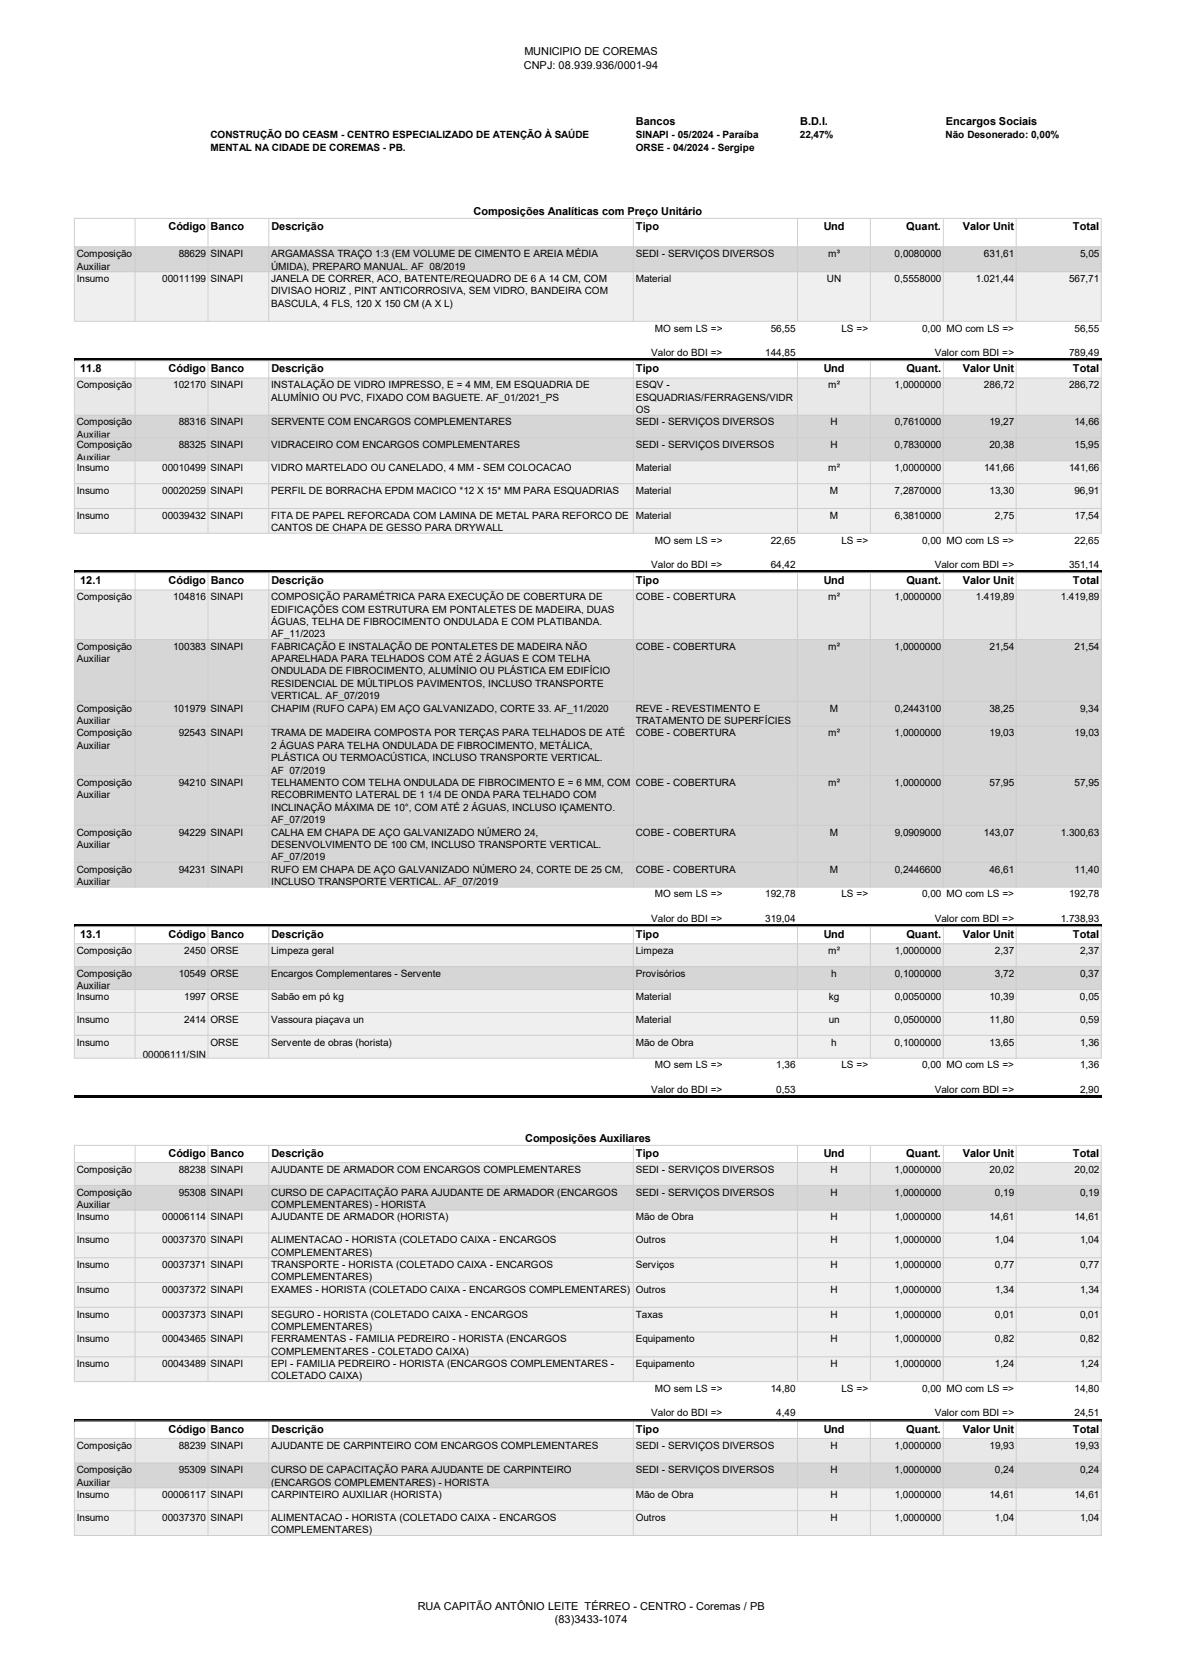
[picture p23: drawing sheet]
<svg xmlns="http://www.w3.org/2000/svg" width="210mm" height="297mm" viewBox="0 0 210 297" stroke-linecap="round" stroke-linejoin="round" font-family="sans-serif">
<defs><g id="words">
<g font-size="1.9">
<text x="93.2" y="9.8">MUNICIPIO DE COREMAS</text>
<text x="93.1" y="12.2">CNPJ: 08.939.936/0001-94</text>
<text x="113" y="22.2">Bancos</text>
<text x="142.2" y="22.2">B.D.I.</text>
<text x="168.1" y="22.2">Encargos Sociais</text>
<text x="29.9" y="40.9">Código Banco</text>
<text x="48.2" y="40.9">Descrição</text>
<text x="84.2" y="38.2">Composições Analíticas com Preço Unitário</text>
<text x="113" y="40.9">Tipo</text>
<text x="146.3" y="40.9">Und</text>
<text x="161" y="40.9">Quant.</text>
<text x="171.1" y="40.9">Valor Unit</text>
<text x="190.6" y="40.9">Total</text>
<text x="14.2" y="66.2">11.8</text>
<text x="29.9" y="66.2">Código Banco</text>
<text x="48.2" y="66.2">Descrição</text>
<text x="113" y="66.2">Tipo</text>
<text x="146.4" y="66.2">Und</text>
<text x="161" y="66.2">Quant.</text>
<text x="171.1" y="66.2">Valor Unit</text>
<text x="190.6" y="66.2">Total</text>
<text x="14.2" y="103.8">12.1</text>
<text x="29.9" y="103.8">Código Banco</text>
<text x="48.2" y="103.8">Descrição</text>
<text x="113" y="103.8">Tipo</text>
<text x="146.4" y="103.8">Und</text>
<text x="161" y="103.8">Quant.</text>
<text x="171.1" y="103.8">Valor Unit</text>
<text x="190.6" y="103.8">Total</text>
<text x="14.2" y="166.8">13.1</text>
<text x="29.9" y="166.8">Código Banco</text>
<text x="48.2" y="166.8">Descrição</text>
<text x="113" y="166.8">Tipo</text>
<text x="146.4" y="166.8">Und</text>
<text x="161" y="166.8">Quant.</text>
<text x="171.1" y="166.8">Valor Unit</text>
<text x="190.6" y="166.8">Total</text>
<text x="93.3" y="203">Composições Auxiliares</text>
<text x="29.9" y="205.6">Código Banco</text>
<text x="48.2" y="205.6">Descrição</text>
<text x="113" y="205.6">Tipo</text>
<text x="146.3" y="205.6">Und</text>
<text x="161" y="205.6">Quant.</text>
<text x="171.1" y="205.6">Valor Unit</text>
<text x="190.6" y="205.6">Total</text>
<text x="29.9" y="254.6">Código Banco</text>
<text x="48.2" y="254.6">Descrição</text>
<text x="113" y="254.6">Tipo</text>
<text x="146.3" y="254.6">Und</text>
<text x="161" y="254.6">Quant.</text>
<text x="171.1" y="254.6">Valor Unit</text>
<text x="190.6" y="254.6">Total</text>
<text x="74.2" y="286.1">RUA CAPITÃO ANTÔNIO LEITE TÉRREO - CENTRO - Coremas / PB</text>
<text x="98.6" y="288.5">(83)3433-1074</text>
</g>
<g font-size="1.8">
<text x="37.4" y="24.6">CONSTRUÇÃO DO CEASM - CENTRO ESPECIALIZADO DE ATENÇÃO À SAÚDE</text>
<text x="37.4" y="26.9">MENTAL NA CIDADE DE COREMAS - PB.</text>
<text x="112.9" y="24.6">SINAPI - 05/2024 - Paraíba</text>
<text x="112.9" y="26.9">ORSE - 04/2024 - Sergipe</text>
<text x="142.1" y="24.6">22,47%</text>
<text x="168" y="24.6">Não Desonerado: 0,00%</text>
<text x="13.6" y="45.7">Composição</text>
<text x="13.6" y="47.9">Auxiliar</text>
<text x="31.8" y="45.7">88629 SINAPI</text>
<text x="48.2" y="45.7">ARGAMASSA TRAÇO 1:3 (EM VOLUME DE CIMENTO E AREIA MÉDIA</text>
<text x="48.2" y="47.9">ÚMIDA), PREPARO MANUAL. AF_08/2019</text>
<text x="112.9" y="45.7">SEDI - SERVIÇOS DIVERSOS</text>
<text x="147.2" y="45.7">m³</text>
<text x="159" y="45.7">0,0080000</text>
<text x="174.8" y="45.7">631,61</text>
<text x="191.9" y="45.7">5,05</text>
<text x="13.6" y="50.1">Insumo</text>
<text x="28.8" y="50.1">00011199 SINAPI</text>
<text x="48.2" y="50.1">JANELA DE CORRER, ACO, BATENTE/REQUADRO DE 6 A 14 CM, COM</text>
<text x="48.2" y="52.3">DIVISAO HORIZ , PINT ANTICORROSIVA, SEM VIDRO, BANDEIRA COM</text>
<text x="112.9" y="50.1">Material</text>
<text x="146.9" y="50.1">UN</text>
<text x="159" y="50.1">0,5558000</text>
<text x="173.4" y="50.1">1.021,44</text>
<text x="190" y="50.1">567,71</text>
<text x="48.2" y="54.5">BASCULA, 4 FLS, 120 X 150 CM (A X L)</text>
<text x="116.4" y="58.9">MO sem LS =&gt;</text>
<text x="136.9" y="58.9">56,55</text>
<text x="149.5" y="58.9">LS =&gt;</text>
<text x="163.8" y="58.9">0,00 MO com LS =&gt;</text>
<text x="190.9" y="58.9">56,55</text>
<text x="115.7" y="63.2">Valor do BDI =&gt;</text>
<text x="136" y="63.2">144,85</text>
<text x="166.1" y="63.2">Valor com BDI =&gt;</text>
<text x="190" y="63.2">789,49</text>
<text x="13.6" y="69">Composição</text>
<text x="30.8" y="69">102170 SINAPI</text>
<text x="48.2" y="71.2">ALUMÍNIO OU PVC, FIXADO COM BAGUETE. AF_01/2021_PS</text>
<text x="48.2" y="69">INSTALAÇÃO DE VIDRO IMPRESSO, E = 4 MM, EM ESQUADRIA DE</text>
<text x="112.9" y="69">ESQV -</text>
<text x="112.9" y="71.2">ESQUADRIAS/FERRAGENS/VIDR</text>
<text x="147.2" y="69">m²</text>
<text x="159" y="69">1,0000000</text>
<text x="174.8" y="69">286,72</text>
<text x="189.9" y="69">286,72</text>
<text x="13.6" y="75.6">Composição</text>
<text x="13.6" y="77.8">Auxiliar</text>
<text x="31.8" y="75.6">88316 SINAPI</text>
<text x="48.2" y="75.6">SERVENTE COM ENCARGOS COMPLEMENTARES</text>
<text x="112.9" y="73.4">OS</text>
<text x="112.9" y="75.6">SEDI - SERVIÇOS DIVERSOS</text>
<text x="147.6" y="75.6">H</text>
<text x="159" y="75.6">0,7610000</text>
<text x="175.8" y="75.6">19,27</text>
<text x="190.9" y="75.6">14,66</text>
<text x="13.6" y="79.7">Composição</text>
<text x="13.6" y="81.9">Auxiliar</text>
<text x="13.6" y="83.7">Insumo</text>
<text x="28.8" y="83.7">00010499 SINAPI</text>
<text x="31.8" y="79.7">88325 SINAPI</text>
<text x="48.2" y="83.7">VIDRO MARTELADO OU CANELADO, 4 MM - SEM COLOCACAO</text>
<text x="48.2" y="79.7">VIDRACEIRO COM ENCARGOS COMPLEMENTARES</text>
<text x="112.9" y="79.7">SEDI - SERVIÇOS DIVERSOS</text>
<text x="112.9" y="83.7">Material</text>
<text x="147.2" y="83.7">m²</text>
<text x="147.6" y="79.7">H</text>
<text x="159" y="79.7">0,7830000</text>
<text x="159" y="83.7">1,0000000</text>
<text x="174.8" y="83.7">141,66</text>
<text x="175.8" y="79.7">20,38</text>
<text x="189.9" y="83.7">141,66</text>
<text x="190.9" y="79.7">15,95</text>
<text x="13.6" y="87.8">Insumo</text>
<text x="28.8" y="87.8">00020259 SINAPI</text>
<text x="48.2" y="87.8">PERFIL DE BORRACHA EPDM MACICO *12 X 15* MM PARA ESQUADRIAS</text>
<text x="112.9" y="87.8">Material</text>
<text x="147.5" y="87.8">M</text>
<text x="159" y="87.8">7,2870000</text>
<text x="175.8" y="87.8">13,30</text>
<text x="190.9" y="87.8">96,91</text>
<text x="13.6" y="92.2">Insumo</text>
<text x="28.8" y="92.2">00039432 SINAPI</text>
<text x="48.2" y="92.2">FITA DE PAPEL REFORCADA COM LAMINA DE METAL PARA REFORCO DE</text>
<text x="48.2" y="94.4">CANTOS DE CHAPA DE GESSO PARA DRYWALL</text>
<text x="112.9" y="92.2">Material</text>
<text x="147.4" y="92.2">M</text>
<text x="159" y="92.2">6,3810000</text>
<text x="176.8" y="92.2">2,75</text>
<text x="190.9" y="92.2">17,54</text>
<text x="115.7" y="100.9">Valor do BDI =&gt;</text>
<text x="116.4" y="96.6">MO sem LS =&gt;</text>
<text x="136.9" y="96.6">22,65</text>
<text x="137" y="100.9">64,42</text>
<text x="149.5" y="96.6">LS =&gt;</text>
<text x="163.8" y="96.6">0,00 MO com LS =&gt;</text>
<text x="166.1" y="100.9">Valor com BDI =&gt;</text>
<text x="190" y="100.9">351,14</text>
<text x="190.9" y="96.6">22,65</text>
<text x="13.6" y="106.7">Composição</text>
<text x="30.8" y="106.7">104816 SINAPI</text>
<text x="48.2" y="106.7">COMPOSIÇÃO PARAMÉTRICA PARA EXECUÇÃO DE COBERTURA DE</text>
<text x="112.9" y="106.7">COBE - COBERTURA</text>
<text x="147.2" y="106.7">m²</text>
<text x="159" y="106.7">1,0000000</text>
<text x="173.4" y="106.7">1.419,89</text>
<text x="188.5" y="106.7">1.419,89</text>
<text x="48.2" y="108.9">EDIFICAÇÕES COM ESTRUTURA EM PONTALETES DE MADEIRA, DUAS</text>
<text x="48.2" y="111.1">ÁGUAS, TELHA DE FIBROCIMENTO ONDULADA E COM PLATIBANDA.</text>
<text x="48.2" y="113.3">AF_11/2023</text>
<text x="13.6" y="115.5">Composição</text>
<text x="13.6" y="117.7">Auxiliar</text>
<text x="30.8" y="115.5">100383 SINAPI</text>
<text x="48.2" y="115.5">FABRICAÇÃO E INSTALAÇÃO DE PONTALETES DE MADEIRA NÃO</text>
<text x="48.2" y="117.7">APARELHADA PARA TELHADOS COM ATÉ 2 ÁGUAS E COM TELHA</text>
<text x="48.2" y="119.9">ONDULADA DE FIBROCIMENTO, ALUMÍNIO OU PLÁSTICA EM EDIFÍCIO</text>
<text x="112.9" y="115.5">COBE - COBERTURA</text>
<text x="147.2" y="115.5">m²</text>
<text x="159" y="115.5">1,0000000</text>
<text x="175.8" y="115.5">21,54</text>
<text x="190.9" y="115.5">21,54</text>
<text x="48.2" y="122.1">RESIDENCIAL DE MÚLTIPLOS PAVIMENTOS, INCLUSO TRANSPORTE</text>
<text x="48.2" y="124.3">VERTICAL. AF_07/2019</text>
<text x="13.6" y="126.5">Composição</text>
<text x="13.6" y="128.7">Auxiliar</text>
<text x="13.6" y="130.9">Composição</text>
<text x="30.8" y="126.5">101979 SINAPI</text>
<text x="31.8" y="130.9">92543 SINAPI</text>
<text x="48.2" y="130.9">TRAMA DE MADEIRA COMPOSTA POR TERÇAS PARA TELHADOS DE ATÉ</text>
<text x="48.2" y="126.5">CHAPIM (RUFO CAPA) EM AÇO GALVANIZADO, CORTE 33. AF_11/2020</text>
<text x="112.9" y="126.5">REVE - REVESTIMENTO E</text>
<text x="112.9" y="128.7">TRATAMENTO DE SUPERFÍCIES</text>
<text x="112.9" y="130.9">COBE - COBERTURA</text>
<text x="147.2" y="130.9">m²</text>
<text x="147.4" y="126.5">M</text>
<text x="159" y="130.9">1,0000000</text>
<text x="159" y="126.5">0,2443100</text>
<text x="175.8" y="126.5">38,25</text>
<text x="175.8" y="130.9">19,03</text>
<text x="190.9" y="130.9">19,03</text>
<text x="191.9" y="126.5">9,34</text>
<text x="13.6" y="133.1">Auxiliar</text>
<text x="48.2" y="133.1">2 ÁGUAS PARA TELHA ONDULADA DE FIBROCIMENTO, METÁLICA,</text>
<text x="48.2" y="135.3">PLÁSTICA OU TERMOACÚSTICA, INCLUSO TRANSPORTE VERTICAL.</text>
<text x="48.2" y="137.5">AF_07/2019</text>
<text x="13.6" y="139.7">Composição</text>
<text x="13.6" y="141.9">Auxiliar</text>
<text x="31.8" y="139.7">94210 SINAPI</text>
<text x="48.2" y="139.7">TELHAMENTO COM TELHA ONDULADA DE FIBROCIMENTO E = 6 MM, COM</text>
<text x="48.2" y="141.9">RECOBRIMENTO LATERAL DE 1 1/4 DE ONDA PARA TELHADO COM</text>
<text x="112.9" y="139.7">COBE - COBERTURA</text>
<text x="147.2" y="139.7">m²</text>
<text x="159" y="139.7">1,0000000</text>
<text x="175.8" y="139.7">57,95</text>
<text x="190.9" y="139.7">57,95</text>
<text x="13.6" y="148.5">Composição</text>
<text x="31.8" y="148.5">94229 SINAPI</text>
<text x="48.2" y="148.5">CALHA EM CHAPA DE AÇO GALVANIZADO NÚMERO 24,</text>
<text x="48.2" y="144.1">INCLINAÇÃO MÁXIMA DE 10°, COM ATÉ 2 ÁGUAS, INCLUSO IÇAMENTO.</text>
<text x="48.2" y="146.3">AF_07/2019</text>
<text x="112.9" y="148.5">COBE - COBERTURA</text>
<text x="147.4" y="148.5">M</text>
<text x="159" y="148.5">9,0909000</text>
<text x="174.8" y="148.5">143,07</text>
<text x="188.5" y="148.5">1.300,63</text>
<text x="13.6" y="150.7">Auxiliar</text>
<text x="13.6" y="155.1">Composição</text>
<text x="31.8" y="155.1">94231 SINAPI</text>
<text x="48.2" y="155.1">RUFO EM CHAPA DE AÇO GALVANIZADO NÚMERO 24, CORTE DE 25 CM,</text>
<text x="48.2" y="150.7">DESENVOLVIMENTO DE 100 CM, INCLUSO TRANSPORTE VERTICAL.</text>
<text x="48.2" y="152.9">AF_07/2019</text>
<text x="112.9" y="155.1">COBE - COBERTURA</text>
<text x="147.4" y="155.1">M</text>
<text x="159" y="155.1">0,2446600</text>
<text x="175.8" y="155.1">46,61</text>
<text x="190.9" y="155.1">11,40</text>
<text x="13.6" y="157.3">Auxiliar</text>
<text x="48.2" y="157.3">INCLUSO TRANSPORTE VERTICAL. AF_07/2019</text>
<text x="116.4" y="159.5">MO sem LS =&gt;</text>
<text x="136" y="159.5">192,78</text>
<text x="149.5" y="159.5">LS =&gt;</text>
<text x="163.8" y="159.5">0,00 MO com LS =&gt;</text>
<text x="190" y="159.5">192,78</text>
<text x="115.7" y="163.8">Valor do BDI =&gt;</text>
<text x="136" y="163.8">319,04</text>
<text x="166.1" y="163.8">Valor com BDI =&gt;</text>
<text x="188.5" y="163.8">1.738,93</text>
<text x="13.6" y="169.6">Composição</text>
<text x="13.6" y="173.7">Composição</text>
<text x="31.8" y="173.7">10549 ORSE</text>
<text x="32.7" y="169.6">2450 ORSE</text>
<text x="48.2" y="169.6">Limpeza geral</text>
<text x="48.2" y="173.7">Encargos Complementares - Servente</text>
<text x="112.9" y="169.6">Limpeza</text>
<text x="112.9" y="173.7">Provisórios</text>
<text x="147.1" y="169.6">m²</text>
<text x="147.7" y="173.7">h</text>
<text x="159" y="169.6">1,0000000</text>
<text x="159" y="173.7">0,1000000</text>
<text x="176.8" y="169.6">2,37</text>
<text x="176.8" y="173.7">3,72</text>
<text x="191.9" y="169.6">2,37</text>
<text x="191.9" y="173.7">0,37</text>
<text x="13.6" y="175.9">Auxiliar</text>
<text x="13.6" y="177.7">Insumo</text>
<text x="32.7" y="177.7">1997 ORSE</text>
<text x="48.2" y="177.7">Sabão em pó kg</text>
<text x="112.9" y="177.7">Material</text>
<text x="147.3" y="177.7">kg</text>
<text x="159" y="177.7">0,0050000</text>
<text x="175.8" y="177.7">10,39</text>
<text x="191.9" y="177.7">0,05</text>
<text x="13.6" y="181.8">Insumo</text>
<text x="13.6" y="185.8">Insumo</text>
<text x="32.7" y="181.8">2414 ORSE</text>
<text x="37.4" y="185.8">ORSE</text>
<text x="48.2" y="185.8">Servente de obras (horista)</text>
<text x="48.2" y="181.8">Vassoura piaçava un</text>
<text x="112.9" y="181.8">Material</text>
<text x="112.9" y="185.8">Mão de Obra</text>
<text x="147.2" y="181.8">un</text>
<text x="147.7" y="185.8">h</text>
<text x="159" y="181.8">0,0500000</text>
<text x="159" y="185.8">0,1000000</text>
<text x="175.8" y="181.8">11,80</text>
<text x="175.8" y="185.8">13,65</text>
<text x="191.9" y="181.8">0,59</text>
<text x="191.9" y="185.8">1,36</text>
<text x="25.4" y="188">00006111/SIN</text>
<text x="116.4" y="189.9">MO sem LS =&gt;</text>
<text x="137.9" y="189.9">1,36</text>
<text x="149.5" y="189.9">LS =&gt;</text>
<text x="163.8" y="189.9">0,00 MO com LS =&gt;</text>
<text x="191.9" y="189.9">1,36</text>
<text x="115.7" y="194.2">Valor do BDI =&gt;</text>
<text x="137.9" y="194.2">0,53</text>
<text x="166.1" y="194.2">Valor com BDI =&gt;</text>
<text x="191.9" y="194.2">2,90</text>
<text x="13.6" y="208.4">Composição</text>
<text x="31.7" y="208.4">88238 SINAPI</text>
<text x="48.2" y="208.4">AJUDANTE DE ARMADOR COM ENCARGOS COMPLEMENTARES</text>
<text x="112.9" y="208.4">SEDI - SERVIÇOS DIVERSOS</text>
<text x="147.6" y="208.4">H</text>
<text x="159" y="208.4">1,0000000</text>
<text x="175.8" y="208.4">20,02</text>
<text x="190.9" y="208.4">20,02</text>
<text x="13.6" y="212.5">Composição</text>
<text x="13.6" y="214.7">Auxiliar</text>
<text x="31.8" y="212.5">95308 SINAPI</text>
<text x="48.2" y="212.5">CURSO DE CAPACITAÇÃO PARA AJUDANTE DE ARMADOR (ENCARGOS</text>
<text x="48.2" y="214.7">COMPLEMENTARES) - HORISTA</text>
<text x="112.9" y="212.5">SEDI - SERVIÇOS DIVERSOS</text>
<text x="147.6" y="212.5">H</text>
<text x="159" y="212.5">1,0000000</text>
<text x="176.8" y="212.5">0,19</text>
<text x="191.9" y="212.5">0,19</text>
<text x="13.6" y="216.9">Insumo</text>
<text x="13.6" y="221">Insumo</text>
<text x="28.8" y="216.9">00006114 SINAPI</text>
<text x="28.8" y="221">00037370 SINAPI</text>
<text x="48.2" y="216.9">AJUDANTE DE ARMADOR (HORISTA)</text>
<text x="48.2" y="221">ALIMENTACAO - HORISTA (COLETADO CAIXA - ENCARGOS</text>
<text x="112.9" y="221">Outros</text>
<text x="112.9" y="216.9">Mão de Obra</text>
<text x="147.6" y="216.9">H</text>
<text x="147.6" y="221">H</text>
<text x="159" y="221">1,0000000</text>
<text x="159" y="216.9">1,0000000</text>
<text x="175.8" y="216.9">14,61</text>
<text x="176.8" y="221">1,04</text>
<text x="190.9" y="216.9">14,61</text>
<text x="191.9" y="221">1,04</text>
<text x="13.6" y="225.4">Insumo</text>
<text x="28.8" y="225.4">00037371 SINAPI</text>
<text x="48.2" y="225.4">TRANSPORTE - HORISTA (COLETADO CAIXA - ENCARGOS</text>
<text x="48.2" y="223.2">COMPLEMENTARES)</text>
<text x="48.2" y="227.6">COMPLEMENTARES)</text>
<text x="112.9" y="225.4">Serviços</text>
<text x="147.6" y="225.4">H</text>
<text x="159" y="225.4">1,0000000</text>
<text x="176.8" y="225.4">0,77</text>
<text x="191.9" y="225.4">0,77</text>
<text x="13.6" y="229.8">Insumo</text>
<text x="28.8" y="229.8">00037372 SINAPI</text>
<text x="48.2" y="229.8">EXAMES - HORISTA (COLETADO CAIXA - ENCARGOS COMPLEMENTARES)</text>
<text x="112.9" y="229.8">Outros</text>
<text x="147.6" y="229.8">H</text>
<text x="159" y="229.8">1,0000000</text>
<text x="176.8" y="229.8">1,34</text>
<text x="191.9" y="229.8">1,34</text>
<text x="13.6" y="234.2">Insumo</text>
<text x="13.6" y="238.6">Insumo</text>
<text x="28.8" y="234.2">00037373 SINAPI</text>
<text x="28.8" y="238.6">00043465 SINAPI</text>
<text x="48.2" y="234.2">SEGURO - HORISTA (COLETADO CAIXA - ENCARGOS</text>
<text x="48.2" y="238.6">FERRAMENTAS - FAMILIA PEDREIRO - HORISTA (ENCARGOS</text>
<text x="48.2" y="236.4">COMPLEMENTARES)</text>
<text x="112.9" y="234.2">Taxas</text>
<text x="112.9" y="238.6">Equipamento</text>
<text x="147.6" y="234.2">H</text>
<text x="147.6" y="238.6">H</text>
<text x="159" y="234.2">1,0000000</text>
<text x="159" y="238.6">1,0000000</text>
<text x="176.8" y="234.2">0,01</text>
<text x="176.8" y="238.6">0,82</text>
<text x="191.9" y="234.2">0,01</text>
<text x="191.9" y="238.6">0,82</text>
<text x="13.6" y="243">Insumo</text>
<text x="28.8" y="243">00043489 SINAPI</text>
<text x="48.2" y="243">EPI - FAMILIA PEDREIRO - HORISTA (ENCARGOS COMPLEMENTARES -</text>
<text x="48.2" y="240.8">COMPLEMENTARES - COLETADO CAIXA)</text>
<text x="48.2" y="245.2">COLETADO CAIXA)</text>
<text x="112.9" y="243">Equipamento</text>
<text x="147.6" y="243">H</text>
<text x="159" y="243">1,0000000</text>
<text x="176.8" y="243">1,24</text>
<text x="191.9" y="243">1,24</text>
<text x="115.7" y="251.7">Valor do BDI =&gt;</text>
<text x="116.4" y="247.4">MO sem LS =&gt;</text>
<text x="136.9" y="247.4">14,80</text>
<text x="137.9" y="251.7">4,49</text>
<text x="149.5" y="247.4">LS =&gt;</text>
<text x="163.8" y="247.4">0,00 MO com LS =&gt;</text>
<text x="166.1" y="251.7">Valor com BDI =&gt;</text>
<text x="190.9" y="247.4">14,80</text>
<text x="190.9" y="251.7">24,51</text>
<text x="13.6" y="257.5">Composição</text>
<text x="31.7" y="257.5">88239 SINAPI</text>
<text x="48.2" y="257.5">AJUDANTE DE CARPINTEIRO COM ENCARGOS COMPLEMENTARES</text>
<text x="112.9" y="257.5">SEDI - SERVIÇOS DIVERSOS</text>
<text x="147.6" y="257.5">H</text>
<text x="159" y="257.5">1,0000000</text>
<text x="175.8" y="257.5">19,93</text>
<text x="190.9" y="257.5">19,93</text>
<text x="13.6" y="261.9">Composição</text>
<text x="31.8" y="261.9">95309 SINAPI</text>
<text x="48.2" y="261.9">CURSO DE CAPACITAÇÃO PARA AJUDANTE DE CARPINTEIRO</text>
<text x="112.9" y="261.9">SEDI - SERVIÇOS DIVERSOS</text>
<text x="147.6" y="261.9">H</text>
<text x="159" y="261.9">1,0000000</text>
<text x="176.8" y="261.9">0,24</text>
<text x="191.9" y="261.9">0,24</text>
<text x="13.6" y="264.1">Auxiliar</text>
<text x="13.6" y="266.3">Insumo</text>
<text x="28.8" y="266.3">00006117 SINAPI</text>
<text x="48.2" y="266.3">CARPINTEIRO AUXILIAR (HORISTA)</text>
<text x="48.2" y="264.1">(ENCARGOS COMPLEMENTARES) - HORISTA</text>
<text x="112.9" y="266.3">Mão de Obra</text>
<text x="147.6" y="266.3">H</text>
<text x="159" y="266.3">1,0000000</text>
<text x="175.8" y="266.3">14,61</text>
<text x="190.9" y="266.3">14,61</text>
<text x="13.6" y="270.3">Insumo</text>
<text x="28.8" y="270.3">00037370 SINAPI</text>
<text x="48.2" y="270.3">ALIMENTACAO - HORISTA (COLETADO CAIXA - ENCARGOS</text>
<text x="48.2" y="272.5">COMPLEMENTARES)</text>
<text x="112.9" y="270.3">Outros</text>
<text x="147.6" y="270.3">H</text>
<text x="159" y="270.3">1,0000000</text>
<text x="176.8" y="270.3">1,04</text>
<text x="191.9" y="270.3">1,04</text>
</g>
</g></defs>
<g fill="#ccc">
<path d="M13.1 38.7h.2v5.3h-.2zM23.9 38.9h.2v5.1h-.2zM36.9 38.9h.1v5.1h-.1zM47.7 38.9h.1v5.1h-.1zM112.4 38.9h.2v5.1h-.2zM141.6 38.9h.2v5.1h-.2zM154.6 38.9h.1v5.1h-.1zM167.5 38.9h.2v5.1h-.2zM180.5 38.9h.1v5.1h-.1zM195.6 38.9h.1v5.1h-.1z" fill-rule="evenodd"/>
<path d="M13.3 38.7h182.4v.2h-182.4zM13.3 43.8h182.4v.2h-182.4z" fill-rule="evenodd"/>
</g>
<path d="M13.4 44.1h182.3v4.2h-182.3z" fill="#d6d6d6"/>
<path d="M13.4 48.3h182.3v8.8h-182.3z" fill="#efefef"/>
<path d="M13.4 57.1h182.3v6.9h-182.3z" fill="#fff"/>
<path d="M13.4 64.1h182.3" fill="none" stroke="#dff0d8" stroke-width=".21"/>
<path d="M13.4 64.1h182.3v3.1h-182.3z" fill="#fff"/>
<path d="M13.4 67.2h182.3v6.6h-182.3z" fill="#dff0d8"/>
<path d="M13.4 73.8h182.3v8.2h-182.3z" fill="#d6d6d6"/>
<path d="M13.4 81.9h182.3v12.9h-182.3z" fill="#efefef"/>
<path d="M13.4 94.8h182.3v6.9h-182.3z" fill="#fff"/>
<path d="M13.4 101.7h182.3" fill="none" stroke="#dff0d8" stroke-width=".21"/>
<path d="M13.4 101.8h182.3v3.1h-182.3z" fill="#fff"/>
<path d="M13.4 104.9h182.3v8.8h-182.3z" fill="#dff0d8"/>
<path d="M13.4 113.7h182.3v44h-182.3z" fill="#d6d6d6"/>
<path d="M13.4 157.7h182.3v6.9h-182.3z" fill="#fff"/>
<path d="M13.4 164.7h182.3" fill="none" stroke="#dff0d8" stroke-width=".21"/>
<path d="M13.4 164.7h182.3v3.1h-182.3z" fill="#fff"/>
<path d="M13.4 167.8h182.3v4.1h-182.3z" fill="#dff0d8"/>
<path d="M13.4 171.8h182.3v4.1h-182.3z" fill="#d6d6d6"/>
<path d="M13.4 175.9h182.3v12.2h-182.3z" fill="#efefef"/>
<path d="M13.4 188.1h182.3v6.9h-182.3z" fill="#fff"/>
<path d="M13.4 195.1h182.3" fill="none" stroke="#dff0d8" stroke-width=".21"/>
<path d="M13.4 195.1h182.3v11.6h-182.3z" fill="#fff"/>
<path d="M13.4 206.6h182.3v4.1h-182.3z" fill="#dff0d8"/>
<path d="M13.4 210.7h182.3v4.4h-182.3z" fill="#d6d6d6"/>
<path d="M13.4 215.1h182.3v30.5h-182.3z" fill="#efefef"/>
<path d="M13.4 245.6h182.3v6.9h-182.3z" fill="#fff"/>
<path d="M13.4 252.5h182.3" fill="none" stroke="#dff0d8" stroke-width=".21"/>
<path d="M13.4 252.6h182.3v3.1h-182.3z" fill="#fff"/>
<path d="M13.4 255.7h182.3v4.4h-182.3z" fill="#dff0d8"/>
<path d="M13.4 260.1h182.3v4.4h-182.3z" fill="#d6d6d6"/>
<path d="M13.4 264.5h182.3v8.5h-182.3z" fill="#efefef"/>
<g fill="#ccc">
<path d="M13.1 43.8h.2v13.4h-.2zM23.9 44h.2v13.2h-.2zM36.9 44h.1v13.2h-.1zM47.7 44h.1v13.2h-.1zM112.4 44h.2v13.2h-.2zM141.6 44h.2v13.2h-.2zM154.6 44h.1v13.2h-.1zM167.5 44h.2v13.2h-.2zM180.5 44h.1v13.2h-.1zM195.6 44h.1v13.2h-.1zM13.1 64.1h.2v30.8h-.2zM23.9 64.2h.2v30.7h-.2zM36.9 64.2h.1v30.7h-.1zM47.7 64.2h.1v30.7h-.1zM112.4 64.2h.2v30.7h-.2zM141.6 64.2h.2v30.7h-.2zM154.6 64.2h.1v30.7h-.1zM167.5 64.2h.2v30.7h-.2zM180.5 64.2h.1v30.7h-.1zM195.6 64.2h.1v30.7h-.1zM13.1 101.7h.2v56.1h-.2zM23.9 101.9h.2v55.9h-.2zM36.9 101.9h.1v55.9h-.1zM47.7 101.9h.1v55.9h-.1zM112.4 101.9h.2v55.9h-.2zM141.6 101.9h.2v55.9h-.2zM154.6 101.9h.1v55.9h-.1zM167.5 101.9h.2v55.9h-.2zM180.5 101.9h.1v55.9h-.1zM195.6 101.9h.1v55.9h-.1zM13.1 164.6h.2v23.6h-.2zM23.9 164.8h.2v23.4h-.2zM36.9 164.8h.1v23.4h-.1zM47.7 164.8h.1v23.4h-.1zM112.4 164.8h.2v23.4h-.2zM141.6 164.8h.2v23.4h-.2zM154.6 164.8h.1v23.4h-.1zM167.5 164.8h.2v23.4h-.2zM180.5 164.8h.1v23.4h-.1zM195.6 164.8h.1v23.4h-.1zM13.1 203.5h.2v42.2h-.2zM23.9 203.7h.2v42h-.2zM36.9 203.7h.1v42h-.1zM47.7 203.7h.1v42h-.1zM112.4 203.7h.2v42h-.2zM141.6 203.7h.2v42h-.2zM154.6 203.7h.1v42h-.1zM167.5 203.7h.2v42h-.2zM180.5 203.7h.1v42h-.1zM195.6 203.7h.1v42h-.1zM13.1 252.5h.2v20.5h-.2zM23.9 252.7h.2v20.3h-.2zM36.9 252.7h.1v20.3h-.1zM47.7 252.7h.1v20.3h-.1zM112.4 252.7h.2v20.3h-.2zM141.6 252.7h.2v20.3h-.2zM154.6 252.7h.1v20.3h-.1zM167.5 252.7h.2v20.3h-.2zM180.5 252.7h.1v20.3h-.1zM195.6 252.7h.1v20.3h-.1z" fill-rule="evenodd"/>
<path d="M13.3 43.8h182.4v.2h-182.4zM13.3 48.2h182.4v.2h-182.4zM13.3 57h182.4v.2h-182.4z" fill-rule="evenodd"/>
</g>
<path d="M13.2 63.7h182.5v.5h-182.5z" fill="#000"/>
<path d="M13.3 64.1h182.4v.1h-182.4zM13.3 67.1h182.4v.2h-182.4zM13.3 73.7h182.4v.2h-182.4zM13.3 77.8h182.4v.1h-182.4zM13.3 81.8h182.4v.2h-182.4zM13.3 85.9h182.4v.2h-182.4zM13.3 90.3h182.4v.2h-182.4zM13.3 94.7h182.4v.2h-182.4z" fill-rule="evenodd" fill="#ccc"/>
<path d="M13.2 101.4h182.5v.5h-182.5z" fill="#000"/>
<path d="M13.3 101.7h182.4v.2h-182.4zM13.3 104.8h182.4v.1h-182.4zM13.3 113.6h182.4v.1h-182.4zM13.3 124.6h182.4v.2h-182.4zM13.3 129h182.4v.2h-182.4zM13.3 137.8h182.4v.2h-182.4zM13.3 146.6h182.4v.2h-182.4zM13.3 153.2h182.4v.2h-182.4zM13.3 157.6h182.4v.2h-182.4z" fill-rule="evenodd" fill="#ccc"/>
<path d="M13.2 164.3h182.5v.5h-182.5z" fill="#000"/>
<path d="M13.3 164.6h182.4v.2h-182.4zM13.3 167.7h182.4v.2h-182.4zM13.3 171.7h182.4v.2h-182.4zM13.3 175.8h182.4v.2h-182.4zM13.3 179.9h182.4v.1h-182.4zM13.3 183.9h182.4v.2h-182.4zM13.3 188h182.4v.2h-182.4z" fill-rule="evenodd" fill="#ccc"/>
<path d="M13.2 194.7h182.5v.5h-182.5z" fill="#000"/>
<path d="M13.3 203.5h182.4v.2h-182.4zM13.3 206.5h182.4v.2h-182.4zM13.3 210.6h182.4v.2h-182.4zM13.3 215h182.4v.2h-182.4zM13.3 219.1h182.4v.1h-182.4zM13.3 223.5h182.4v.1h-182.4zM13.3 227.9h182.4v.1h-182.4zM13.3 232.3h182.4v.2h-182.4zM13.3 236.7h182.4v.2h-182.4zM13.3 241.1h182.4v.2h-182.4zM13.3 245.5h182.4v.2h-182.4z" fill-rule="evenodd" fill="#ccc"/>
<path d="M13.2 252.2h182.5v.5h-182.5z" fill="#000"/>
<path d="M13.3 252.5h182.4v.2h-182.4zM13.3 255.6h182.4v.1h-182.4zM13.3 260h182.4v.1h-182.4zM13.3 264.4h182.4v.1h-182.4zM13.3 268.4h182.4v.2h-182.4zM13.3 272.8h182.4v.2h-182.4z" fill-rule="evenodd" fill="#ccc"/>
<use href="#words"/>
</svg>
